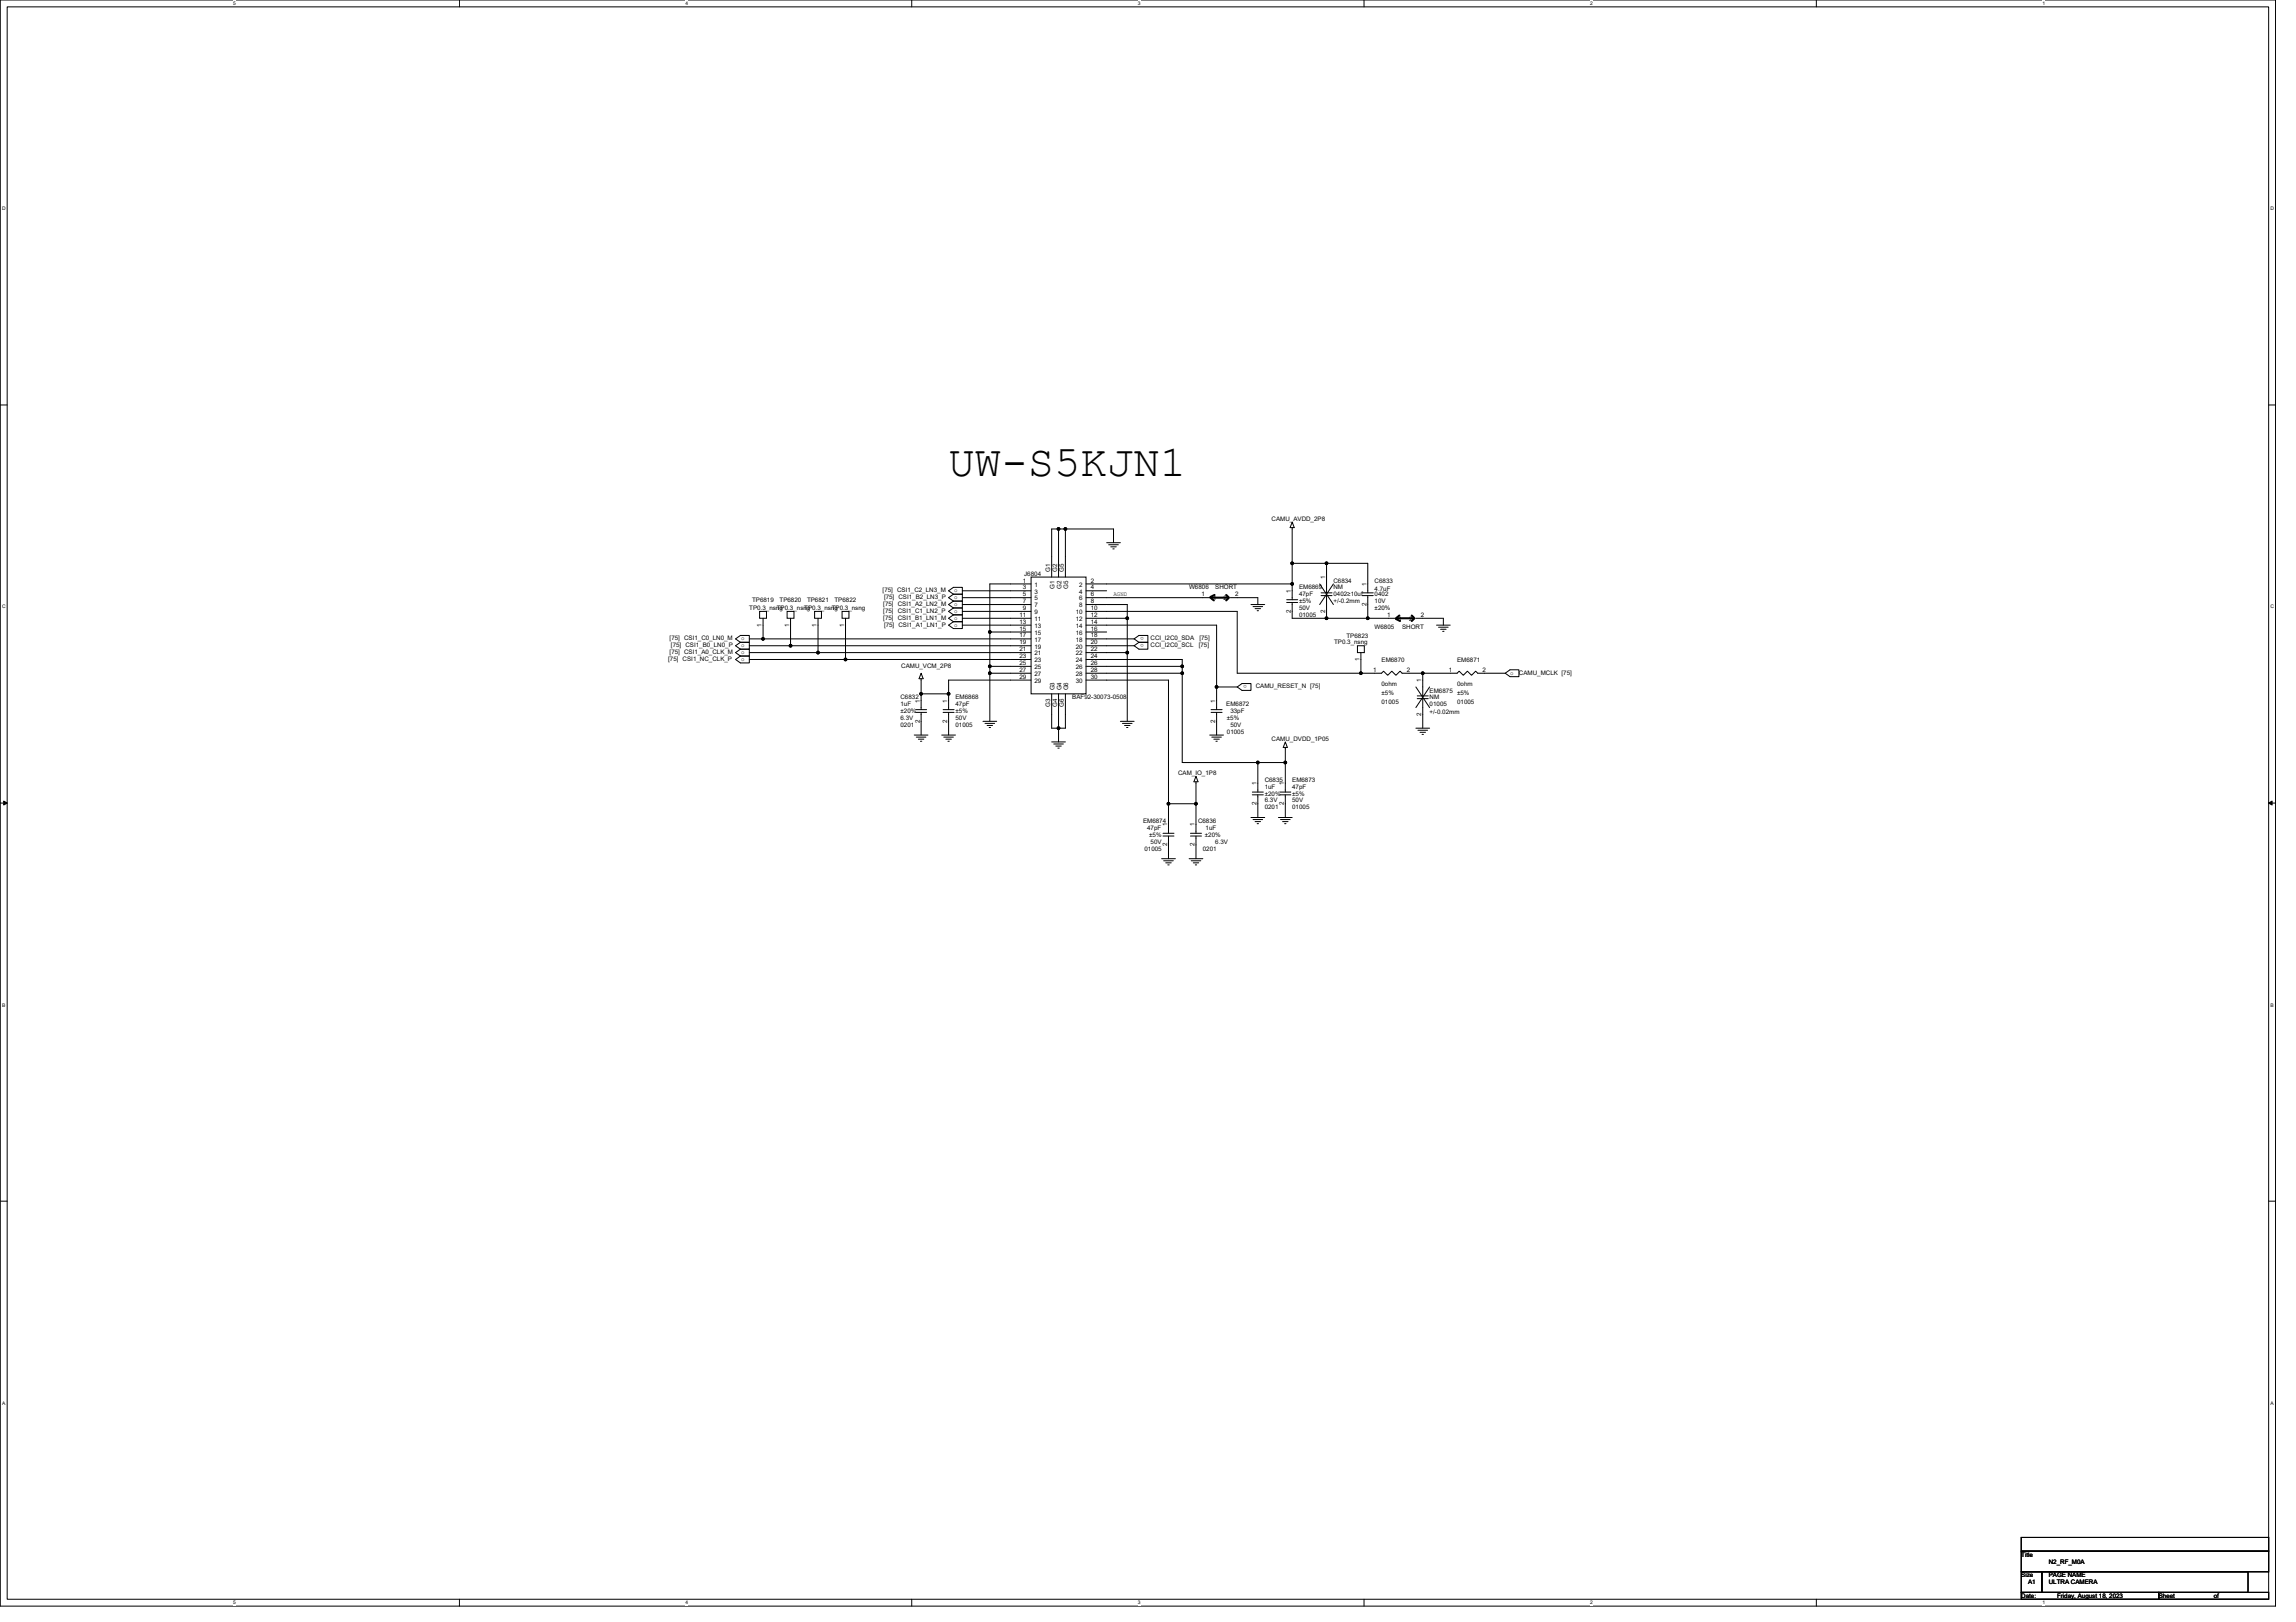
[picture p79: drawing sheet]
<svg xmlns="http://www.w3.org/2000/svg" width="297mm" height="210mm" viewBox="0 0 297 210" stroke-linecap="round" stroke-linejoin="round" font-family="sans-serif">
<defs><g id="words">
<text font-size="5.7" x="122.7" y="61.6">UW-S5KJN1</text>
<g font-size=".8">
<text x="164.5" y="67.4">CAMU_AVDD_2P8</text>
<text x="97.3" y="77.9">TP6819</text>
<text x="100.9" y="77.9">TP6820</text>
<text x="104.4" y="77.9">TP6821</text>
<text x="108" y="77.9">TP6822</text>
<text x="114.2" y="76.6">[75] CSI1_C2_LN3_M</text>
<text x="114.4" y="77.5">[75] CSI1_B2_LN3_P</text>
<text x="123.4" y="76.7">o</text>
<text x="123.4" y="77.5">o</text>
<text x="132.3" y="75.4">1</text>
<text x="132.3" y="76.3">3</text>
<text x="132.3" y="77.2">5</text>
<text x="132.5" y="74.5">J6804</text>
<text x="133.8" y="75.9">1</text>
<text x="133.8" y="76.8">3</text>
<text x="133.8" y="77.7">5</text>
<text x="135.9" y="74.1" transform="rotate(-90 135.9 74.1)">G1</text>
<text x="136.4" y="76.2" transform="rotate(-90 136.4 76.2)">G1</text>
<text x="136.8" y="74.1" transform="rotate(-90 136.8 74.1)">G2</text>
<text x="137.3" y="76.2" transform="rotate(-90 137.3 76.2)">G2</text>
<text x="137.7" y="74.1" transform="rotate(-90 137.7 74.1)">G5</text>
<text x="138.2" y="76.2" transform="rotate(-90 138.2 76.2)">G5</text>
<text x="139.6" y="75.9">2</text>
<text x="139.6" y="76.8">4</text>
<text x="139.6" y="77.7">6</text>
<text x="141.1" y="75.4">2</text>
<text x="141.1" y="76.3">4</text>
<text x="141.1" y="77.2">6</text>
<text x="144.1" y="77.1">AGND</text>
<text x="153.8" y="76.3">W6806</text>
<text x="155.4" y="77.2">1</text>
<text x="156.9" y="77.7">1</text>
<text x="157.2" y="76.3">SHORT</text>
<text x="158.3" y="77.7">2</text>
<text x="159.8" y="77.2">2</text>
<text x="167" y="76.7" transform="rotate(-90 167 76.7)">1</text>
<text x="168.1" y="76.3">EM6869</text>
<text x="168.1" y="77.2">47pF</text>
<text x="171.4" y="74.9" transform="rotate(-90 171.4 74.9)">1</text>
<text x="172.5" y="75.4">C6834</text>
<text x="172.5" y="76.3">NM</text>
<text x="172.5" y="77.2">0402≥10uf</text>
<text x="176.8" y="75.8" transform="rotate(-90 176.8 75.8)">1</text>
<text x="177.8" y="75.4">C6833</text>
<text x="177.8" y="76.5">4.7uF</text>
<text x="177.8" y="77.2">0402</text>
<text x="86.6" y="82.9">[75] CSI1_C0_LN0_M</text>
<text x="86.8" y="83.8">[75] CSI1_B0_LN0_P</text>
<text x="95.9" y="82.9">o</text>
<text x="95.9" y="83.8">o</text>
<text x="96.9" y="79">TP0.3_nsng</text>
<text x="98.5" y="81.1" transform="rotate(-90 98.5 81.1)">1</text>
<text x="100.5" y="79">TP0.3_nsng</text>
<text x="102.1" y="81.1" transform="rotate(-90 102.1 81.1)">1</text>
<text x="104.1" y="79">TP0.3_nsng</text>
<text x="105.6" y="81.1" transform="rotate(-90 105.6 81.1)">1</text>
<text x="107.6" y="79">TP0.3_nsng</text>
<text x="109.2" y="81.1" transform="rotate(-90 109.2 81.1)">1</text>
<text x="114.3" y="78.4">[75] CSI1_A2_LN2_M</text>
<text x="114.3" y="79.3">[75] CSI1_C1_LN2_P</text>
<text x="114.3" y="80.2">[75] CSI1_B1_LN1_M</text>
<text x="114.4" y="81.1">[75] CSI1_A1_LN1_P</text>
<text x="123.4" y="78.4">o</text>
<text x="123.4" y="79.3">o</text>
<text x="123.4" y="80.2">o</text>
<text x="123.4" y="81.1">o</text>
<text x="131.9" y="79.8">11</text>
<text x="131.9" y="80.7">13</text>
<text x="131.9" y="81.6">15</text>
<text x="131.9" y="82.5">17</text>
<text x="131.9" y="83.4">19</text>
<text x="132.3" y="78">7</text>
<text x="132.3" y="78.9">9</text>
<text x="133.8" y="78.6">7</text>
<text x="133.8" y="79.5">9</text>
<text x="133.8" y="80.4">11</text>
<text x="133.8" y="81.3">13</text>
<text x="133.8" y="82.2">15</text>
<text x="133.8" y="83">17</text>
<text x="133.8" y="83.9">19</text>
<text x="139.2" y="79.5">10</text>
<text x="139.2" y="80.4">12</text>
<text x="139.2" y="81.3">14</text>
<text x="139.2" y="82.2">16</text>
<text x="139.2" y="83">18</text>
<text x="139.2" y="83.9">20</text>
<text x="139.6" y="78.6">8</text>
<text x="141.1" y="78">8</text>
<text x="141.1" y="78.9">10</text>
<text x="141.1" y="79.8">12</text>
<text x="141.1" y="80.7">14</text>
<text x="141.1" y="81.6">16</text>
<text x="141.1" y="82.5">18</text>
<text x="141.1" y="83.4">20</text>
<text x="148" y="82.5" transform="rotate(180 148 82.5)">o</text>
<text x="148" y="83.3" transform="rotate(180 148 83.3)">o</text>
<text x="148.9" y="82.9">CCI_I2C0_SDA</text>
<text x="148.9" y="83.8">CCI_I2C0_SCL</text>
<text x="155.1" y="83.8">[75]</text>
<text x="155.2" y="82.9">[75]</text>
<text x="167" y="79.3" transform="rotate(-90 167 79.3)">2</text>
<text x="168.1" y="79.8">01005</text>
<text x="168.1" y="79">50V</text>
<text x="168.1" y="78.1">±5%</text>
<text x="171.4" y="79.3" transform="rotate(-90 171.4 79.3)">2</text>
<text x="172.5" y="78.1">+/-0.2mm</text>
<text x="172.6" y="83.4">TP0.3_nsng</text>
<text x="174.2" y="82.5">TP6823</text>
<text x="176.8" y="78.4" transform="rotate(-90 176.8 78.4)">2</text>
<text x="177.8" y="78.1">10V</text>
<text x="177.8" y="79">±20%</text>
<text x="177.8" y="81.4">W6805</text>
<text x="179.4" y="79.8">1</text>
<text x="181" y="80.4">1</text>
<text x="181.4" y="81.4">SHORT</text>
<text x="182.3" y="80.4">2</text>
<text x="183.8" y="79.8">2</text>
<text x="86.5" y="85.5">[75] CSI1_NC_CLK_P</text>
<text x="86.6" y="84.6">[75] CSI1_A0_CLK_M</text>
<text x="95.9" y="84.7">o</text>
<text x="95.9" y="85.5">o</text>
<text x="116.6" y="86.5">CAMU_VCM_2P8</text>
<text x="131.9" y="84.3">21</text>
<text x="131.9" y="85.2">23</text>
<text x="131.9" y="86">25</text>
<text x="131.9" y="86.9">27</text>
<text x="131.9" y="87.8">29</text>
<text x="133.8" y="84.8">21</text>
<text x="133.8" y="85.7">23</text>
<text x="133.8" y="86.6">25</text>
<text x="133.8" y="87.5">27</text>
<text x="133.8" y="88.4">29</text>
<text x="136.4" y="89.3" transform="rotate(-90 136.4 89.3)">G3</text>
<text x="137.3" y="89.3" transform="rotate(-90 137.3 89.3)">G4</text>
<text x="138.2" y="89.3" transform="rotate(-90 138.2 89.3)">G6</text>
<text x="139.2" y="84.8">22</text>
<text x="139.2" y="85.7">24</text>
<text x="139.2" y="86.6">26</text>
<text x="139.2" y="87.5">28</text>
<text x="139.2" y="88.4">30</text>
<text x="141.1" y="84.3">22</text>
<text x="141.1" y="85.2">24</text>
<text x="141.1" y="86">26</text>
<text x="141.1" y="86.9">28</text>
<text x="141.1" y="87.8">30</text>
<text x="161.3" y="88.7" transform="rotate(180 161.3 88.7)">o</text>
<text x="162.5" y="89.1">CAMU_RESET_N [75]</text>
<text x="175.9" y="85.5" transform="rotate(-90 175.9 85.5)">1</text>
<text x="177.7" y="86.9">1</text>
<text x="178.7" y="85.6">EM6870</text>
<text x="178.7" y="88.7">0ohm</text>
<text x="178.7" y="89.9">±5%</text>
<text x="182" y="86.9">2</text>
<text x="183.9" y="88.3" transform="rotate(-90 183.9 88.3)">1</text>
<text x="185" y="89.6">EM6875</text>
<text x="187.4" y="86.9">1</text>
<text x="188.5" y="85.6">EM6871</text>
<text x="188.5" y="88.7">0ohm</text>
<text x="188.5" y="89.9">±5%</text>
<text x="191.8" y="86.9">2</text>
<text x="195.4" y="87.3">o</text>
<text x="196.5" y="87.3">CAMU_MCLK [75]</text>
<text x="116.5" y="90.5">C6832</text>
<text x="116.5" y="91.4">1uF</text>
<text x="116.5" y="94.1">0201</text>
<text x="116.5" y="93.2">6.3V</text>
<text x="116.5" y="92.3">±20%</text>
<text x="119" y="93.5" transform="rotate(-90 119 93.5)">2</text>
<text x="119" y="90.9" transform="rotate(-90 119 90.9)">1</text>
<text x="122.5" y="93.5" transform="rotate(-90 122.5 93.5)">2</text>
<text x="122.5" y="90.9" transform="rotate(-90 122.5 90.9)">1</text>
<text x="123.6" y="90.5">EM6868</text>
<text x="123.6" y="91.4">47pF</text>
<text x="123.6" y="94.1">01005</text>
<text x="123.6" y="93.2">50V</text>
<text x="123.6" y="92.3">±5%</text>
<text x="135.9" y="91.5" transform="rotate(-90 135.9 91.5)">G3</text>
<text x="136.8" y="91.5" transform="rotate(-90 136.8 91.5)">G4</text>
<text x="137.7" y="91.5" transform="rotate(-90 137.7 91.5)">G6</text>
<text x="138.7" y="90.5">BAF92-30073-0508</text>
<text x="157.2" y="93.5" transform="rotate(-90 157.2 93.5)">2</text>
<text x="157.2" y="90.9" transform="rotate(-90 157.2 90.9)">1</text>
<text x="158.6" y="91.4">EM6872</text>
<text x="158.7" y="95">01005</text>
<text x="158.7" y="93.2">±5%</text>
<text x="159.2" y="92.3">33pF</text>
<text x="159.2" y="94.1">50V</text>
<text x="164.5" y="95.8">CAMU_DVDD_1P05</text>
<text x="178.7" y="91">01005</text>
<text x="183.9" y="92.6" transform="rotate(-90 183.9 92.6)">2</text>
<text x="185" y="90.5">NM</text>
<text x="185" y="91.4">01005</text>
<text x="185" y="92.5">+/-0.02mm</text>
<text x="188.5" y="91">01005</text>
<text x="152.4" y="100.3">CAM_IO_1P8</text>
<text x="162.5" y="101.6" transform="rotate(-90 162.5 101.6)">1</text>
<text x="163.6" y="101.2">C6835</text>
<text x="166.1" y="101.6" transform="rotate(-90 166.1 101.6)">1</text>
<text x="167.2" y="101.2">EM6873</text>
<text x="147.9" y="106.5">EM6874</text>
<text x="148.4" y="107.4">47pF</text>
<text x="151" y="106.9" transform="rotate(-90 151 106.9)">1</text>
<text x="154.5" y="106.9" transform="rotate(-90 154.5 106.9)">1</text>
<text x="155" y="106.5">C6836</text>
<text x="156" y="107.4">1uF</text>
<text x="162.5" y="104.2" transform="rotate(-90 162.5 104.2)">2</text>
<text x="163.6" y="102.1">1uF</text>
<text x="163.6" y="104.7">0201</text>
<text x="163.6" y="103.8">6.3V</text>
<text x="163.6" y="103">±20%</text>
<text x="166.1" y="104.2" transform="rotate(-90 166.1 104.2)">2</text>
<text x="167.2" y="102.1">47pF</text>
<text x="167.2" y="104.7">01005</text>
<text x="167.2" y="103.8">50V</text>
<text x="167.2" y="103">±5%</text>
<text x="148.1" y="110.1">01005</text>
<text x="148.7" y="108.3">±5%</text>
<text x="148.9" y="109.2">50V</text>
<text x="151" y="109.5" transform="rotate(-90 151 109.5)">2</text>
<text x="154.5" y="109.5" transform="rotate(-90 154.5 109.5)">2</text>
<text x="155.6" y="110.1">0201</text>
<text x="155.9" y="108.3">±20%</text>
<text x="157.2" y="109.2">6.3V</text>
<text x="261.5" y="201.5">Title</text>
<text x="265.1" y="202.3">N2_RF_M0A</text>
<text x="261.5" y="204.1">Size</text>
<text x="261.5" y="206.8">Date:</text>
<text x="262.4" y="205">A1</text>
<text x="265.1" y="204.1">PAGE NAME</text>
<text x="265.1" y="205">ULTRA CAMERA</text>
<text x="266.1" y="206.8">Friday, August 18, 2023</text>
<text x="279.3" y="206.8">Sheet</text>
<text x="286.4" y="206.8">of</text>
</g>
<g font-size=".6">
<text x="30.2" y=".7">5</text>
<text x="88.7" y=".7">4</text>
<text x="147.2" y=".7">3</text>
<text x="205.7" y=".7">2</text>
<text x="264.2" y=".7">1</text>
<text x=".3" y="27.2">D</text>
<text x="293.7" y="27.2">D</text>
<text x=".3" y="78.7">C</text>
<text x="293.7" y="78.7">C</text>
<text x=".3" y="130.3">B</text>
<text x="293.7" y="130.3">B</text>
<text x=".3" y="181.8">A</text>
<text x="293.7" y="181.8">A</text>
<text x="30.2" y="207.6">5</text>
<text x="88.7" y="207.6">4</text>
<text x="147.2" y="207.6">3</text>
<text x="205.7" y="207.6">2</text>
<text x="264.2" y="207.6">1</text>
</g>
</g></defs>
<path d="M0 0h294.4v207.8h-294.4zM.9 .9h292.6v206.1h-292.6z" fill="none" stroke="#000" stroke-width=".13"/>
<g fill="#fff">
<path d="M30.2 .1h.3v.7h-.3z"/>
<path d="M30.2 207h.3v.8h-.3z"/>
</g>
<path d="M59.4 0v.9M59.4 207v.8" fill="none" stroke="#000" stroke-width=".13"/>
<g fill="#fff">
<path d="M88.7 .1h.3v.7h-.3z"/>
<path d="M88.7 207h.3v.8h-.3z"/>
</g>
<path d="M118 0v.9M118 207v.8" fill="none" stroke="#000" stroke-width=".13"/>
<g fill="#fff">
<path d="M147.2 .1h.4v.7h-.4z"/>
<path d="M147.2 207h.4v.8h-.4z"/>
</g>
<path d="M176.5 0v.9M176.5 207v.8" fill="none" stroke="#000" stroke-width=".13"/>
<g fill="#fff">
<path d="M205.7 .1h.4v.7h-.4z"/>
<path d="M205.7 207h.4v.8h-.4z"/>
</g>
<path d="M235 0v.9M235 207v.8" fill="none" stroke="#000" stroke-width=".13"/>
<g fill="#fff">
<path d="M264.2 .1h.4v.7h-.4z"/>
<path d="M264.2 207h.4v.8h-.4z"/>
<path d="M.3 26.6h.4v.8h-.4z"/>
<path d="M293.7 26.6h.5v.8h-.5z"/>
<path d="M.3 78.2h.4v.7h-.4z"/>
<path d="M293.7 78.2h.5v.7h-.5z"/>
</g>
<path d="M0 52.4h.9M293.5 52.4h.9" fill="none" stroke="#000" stroke-width=".13"/>
<g fill="#fff">
<path d="M.3 129.7h.4v.7h-.4z"/>
<path d="M293.7 129.7h.4v.7h-.4z"/>
</g>
<path d="M0 103.9h.9M.5 103.7l.4 .2-.4 .3zM293.5 103.9l.4-.2v.5zM293.5 103.9h.9" fill="none" stroke="#000" stroke-width=".13"/>
<path d="M.5 103.7l.4 .2-.4 .3zM293.5 103.9l.4-.2v.5z" fill="#000"/>
<g fill="#fff">
<path d="M.2 181.2h.5v.7h-.5z"/>
<path d="M293.7 181.2h.4v.7h-.4z"/>
</g>
<g fill="none" stroke="#000" stroke-width=".13">
<path d="M98.3 79.1h.9v.9h-.9zM101.8 79.1h.9v.9h-.9zM105.4 79.1h.9v.9h-.9zM108.9 79.1h.9v.9h-.9zM122.7 76.5l.6-.5h1.2v.9h-1.2zM123.3 76.9l-.6 .4 .6 .5M123.3 77.8l-.6 .4 .6 .5M123.3 78.7l-.6 .4 .6 .5M123.3 79.6l-.6 .4 .6 .5M123.3 76.9h1.2v.9h-1.2M123.3 77.8h1.2v.9h-1.2M123.3 78.7h1.2v.9h-1.2"/>
<path d="M123.3 79.6h1.2v.9h-1.2M124.5 76.5h8.9M124.5 77.3h8.9M124.5 78.2h8.9M124.5 79.1h8.9M133.4 74.7h7.1v15.1h-7.1zM133.4 75.6h-5.3v6.2M136.9 68.5h.9M136.9 68.5h-.8v6.2M136.9 68.5v6.2M137.8 68.5v6.2M137.8 68.5h6.3v1.7"/>
<path d="M140.5 77.3h16M140.5 75.6h26.7M140.5 76.5h2.7M140.5 78.2h5.3v1.8M140.5 79.1h19.6v8h16M143.2 70.2h1.7M143.4 70.5h1.3M143.7 70.8h.7M144 71h.1M159.2 77.3h3.5v.9M161.8 78.2h1.8M162.1 78.5h1.2"/>
<path d="M162.4 78.8h.7M162.6 79h.2M166.5 77.6h1.4M166.5 78h1.4M167.2 67.6l.2 .7h-.5zM167.2 68.3v4.6M167.2 72.9h4.4v3.8M167.2 75.6v2M167.2 78v2h4.4M167.2 72.9v2.7M170.7 75.6l1.8 2.6M170.9 76.7h1.4"/>
<path d="M170.9 77.1h1.4M171.6 77.1v2.9M171.6 72.9h5.4v3.8M172.5 75.6l-1.8 2.6M176.2 76.7h1.5M176.2 77.1h1.5M177 77.1v2.9M95.2 82.7l.6-.5h1.1v.9h-1.1zM95.2 85.3l.6-.4h1.1v.9h-1.1zM95.8 83.1h1.1v.9h-1.1M95.8 84h1.1v.9h-1.1M95.8 83.1l-.6 .5 .6 .4"/>
<path d="M95.8 84l-.6 .5 .6 .4M96.9 82.7h1.8M96.9 83.6h5.4M96.9 84.5h8.9M96.9 85.3h12.5M98.7 80v2.7M98.7 82.7h34.7M102.3 80v3.6M102.3 83.6h31.1M105.8 80v4.5M105.8 84.5h27.6M109.4 80v5.3"/>
<path d="M109.4 85.3h24M118.3 95.1h1.8M118.5 91.8h1.4M118.5 92.2h1.4M118.5 95.4h1.3M118.8 95.7h.7M119.1 95.9h.2M119.2 87.8v2M119.2 89.8v2M119.2 92.2v2.9M119.2 87.1l.2 .7h-.5zM119.2 89.8h3.5"/>
<path d="M121.8 95.1h1.8M122 91.8h1.4M122 92.2h1.4M122.1 95.4h1.2M122.4 95.7h.7M122.6 95.9h.2M122.7 80.9l.6-.4h1.2v.8h-1.2zM122.7 89.8v2M122.7 92.2v2.9M124.5 80h8.9M124.5 80.9h8.9M127.2 93.3h1.7"/>
<path d="M127.4 93.6h1.3M127.7 93.9h.7M128 94.1h.1M128.1 81.8v4.4M128.1 86.2v.9M128.1 87.1v6.2M128.1 81.8h5.3M128.1 86.2h5.3M128.1 87.1h5.3M133.4 88h-10.7v1.8M136.1 96h1.7M136.1 89.8v4.4h.8"/>
<path d="M136.3 96.3h1.3M136.6 96.5h.7M136.9 96.8h.1M136.9 89.8v4.4M136.9 94.2v1.8M137.8 89.8v4.4h-.9M140.5 80h5.3M140.5 80.9h16.9v8M140.5 81.8h2.7M140.5 82.7h6.2M140.5 83.6h6.2M140.5 84.5h5.3"/>
<path d="M140.5 85.3h12.4v.9M140.5 86.2h12.4M140.5 87.1h12.4M140.5 88h10.7v16M144.9 93.3h1.8M145.2 93.6h1.3M145.5 93.9h.7M145.7 94.1h.2M145.8 80v4.5M145.8 84.5v8.8M146.7 82.7l.6 .4M146.7 82.7l.6-.5h1.2v.9h-1.2"/>
<path d="M147.3 83.1l-.6 .5M147.3 83.1h1.2v.9h-1.2l-.6-.4M152.9 86.2v.9M152.9 87.1v11.6h9.8M156.5 95.1h1.8M156.7 91.8h1.4M156.7 92.2h1.4M156.8 95.4h1.2M157 95.7h.7M157.3 95.9h.2M157.4 88.9h2.7M157.4 88.9v2.9"/>
<path d="M157.4 92.2v2.9M160.1 88.9l.6-.4h1.1v.8h-1.1zM162.7 98.7h3.6M162.7 98.7v2.6M166.3 96.7v2M166.3 98.7v2.6M166.3 96l.3 .7h-.6zM171.6 80h5.4M175.6 83.6h.9v.9h-.9zM176.1 84.5v2.6M176.1 87.1h2.6l.3-.2 .5 .5 .6-.5 .5 .5 .5-.5 .3 .2h7.1l.3-.2 .5 .5 .5-.5 .6 .5 .5-.5 .3 .2h3.5M177 80h3.5"/>
<path d="M183.2 80h3.5v.9M183.2 88.9l1.8 2.7M183.2 94.2h1.8M183.4 90.1h1.4M183.4 90.4h1.4M183.4 94.5h1.3M183.7 94.8h.7M184 95h.2M184.1 87.1v3M184.1 90.4v3.8M185 88.9l-1.8 2.7M185.8 80.9h1.8"/>
<path d="M186.1 81.2h1.3M186.4 81.4h.7M186.6 81.7h.2M194.7 87.1l.7-.4h1.1v.9h-1.1zM150.3 111.1h1.8M150.5 107.8h1.4M150.5 108.2h1.4M150.5 111.4h1.3M150.8 111.7h.7M151.1 111.9h.2M151.2 104v3.8M151.2 108.2v2.9"/>
<path d="M151.2 104h3.5M153.8 111.1h1.8M154 107.8h1.4M154 108.2h1.4M154.1 111.4h1.2M154.4 111.7h.7M154.6 111.9h.2M154.7 101.2v.1M154.7 104v3.8M154.7 108.2v2.9M154.7 101.3v2.7M154.7 100.5l.3 .7h-.5z"/>
<path d="M161.8 105.8h1.8M162 102.5h1.4M162 102.9h1.4M162.1 106.1h1.2M162.4 106.3h.7M162.6 106.6h.2M162.7 101.3v1.2M162.7 102.9v2.9M165.4 105.8h1.8M165.6 102.5h1.4M165.6 102.9h1.4M165.7 106.1h1.2"/>
<path d="M165.9 106.3h.7M166.2 106.6h.2M166.3 101.3v1.2M166.3 102.9v2.9M0 155.4h.9M293.5 155.4h.9M261.5 199h32v1.7h-32zM261.5 200.7h32v2.7h-32zM261.5 203.4h2.7v2.7h-2.7zM261.5 206.1h17.8v.9h-17.8zM264.2 203.4h26.6v2.7h-26.6zM279.3 206.1h14.2v.9h-14.2z"/>
<circle cx="136.9" cy="68.5" r=".17"/>
<circle cx="137.8" cy="68.5" r=".17"/>
<circle cx="167.2" cy="75.6" r=".17"/>
<circle cx="167.2" cy="72.9" r=".17"/>
<circle cx="171.6" cy="72.9" r=".17"/>
<circle cx="98.7" cy="82.7" r=".17"/>
<circle cx="102.3" cy="83.6" r=".17"/>
<circle cx="105.8" cy="84.5" r=".17"/>
<circle cx="109.4" cy="85.3" r=".17"/>
<circle cx="119.2" cy="89.8" r=".17"/>
<circle cx="122.7" cy="89.8" r=".17"/>
<circle cx="128.1" cy="87.1" r=".17"/>
<circle cx="128.1" cy="81.8" r=".17"/>
<circle cx="128.1" cy="86.2" r=".17"/>
<circle cx="136.9" cy="94.2" r=".17"/>
<circle cx="145.8" cy="80" r=".17"/>
<circle cx="145.8" cy="84.5" r=".17"/>
<circle cx="152.9" cy="87.1" r=".17"/>
<circle cx="152.9" cy="86.2" r=".17"/>
<circle cx="157.4" cy="88.9" r=".17"/>
<circle cx="162.7" cy="98.7" r=".17"/>
<circle cx="166.3" cy="98.7" r=".17"/>
<circle cx="171.6" cy="80" r=".17"/>
<circle cx="176.1" cy="87.1" r=".17"/>
<circle cx="176.9" cy="80" r=".17"/>
<circle cx="184.1" cy="87.1" r=".17"/>
<circle cx="151.2" cy="104" r=".17"/>
<circle cx="154.7" cy="104" r=".17"/>
</g>
<path d="M156.6 77.3l.4 .4M156.8 77.3h1.9M157.1 77l-.5 .3M158.6 77l.4 .3M158.9 77.4l-.3 .3M181 79.7l-.4 .3M182.6 79.7l.3 .2M180.6 80.1l.5 .3M180.8 80h1.9M183 80l-.4 .4" fill="none" stroke="#000" stroke-width=".27"/>
<g fill="#000">
<circle cx="136.9" cy="68.5" r=".17"/>
<circle cx="137.8" cy="68.5" r=".17"/>
<circle cx="167.2" cy="75.6" r=".17"/>
<circle cx="167.2" cy="72.9" r=".17"/>
<circle cx="171.6" cy="72.9" r=".17"/>
<circle cx="98.7" cy="82.7" r=".17"/>
<circle cx="102.3" cy="83.6" r=".17"/>
<circle cx="105.8" cy="84.5" r=".17"/>
<circle cx="109.4" cy="85.3" r=".17"/>
<circle cx="119.2" cy="89.8" r=".17"/>
<circle cx="122.7" cy="89.8" r=".17"/>
<circle cx="128.1" cy="87.1" r=".17"/>
<circle cx="128.1" cy="81.8" r=".17"/>
<circle cx="128.1" cy="86.2" r=".17"/>
<circle cx="136.9" cy="94.2" r=".17"/>
<circle cx="145.8" cy="80" r=".17"/>
<circle cx="145.8" cy="84.5" r=".17"/>
<circle cx="152.9" cy="87.1" r=".17"/>
<circle cx="152.9" cy="86.2" r=".17"/>
<circle cx="157.4" cy="88.9" r=".17"/>
<circle cx="162.7" cy="98.7" r=".17"/>
<circle cx="166.3" cy="98.7" r=".17"/>
<circle cx="171.6" cy="80" r=".17"/>
<circle cx="176.1" cy="87.1" r=".17"/>
<circle cx="176.9" cy="80" r=".17"/>
<circle cx="184.1" cy="87.1" r=".17"/>
<circle cx="151.2" cy="104" r=".17"/>
<circle cx="154.7" cy="104" r=".17"/>
</g>
<use href="#words"/>
</svg>
